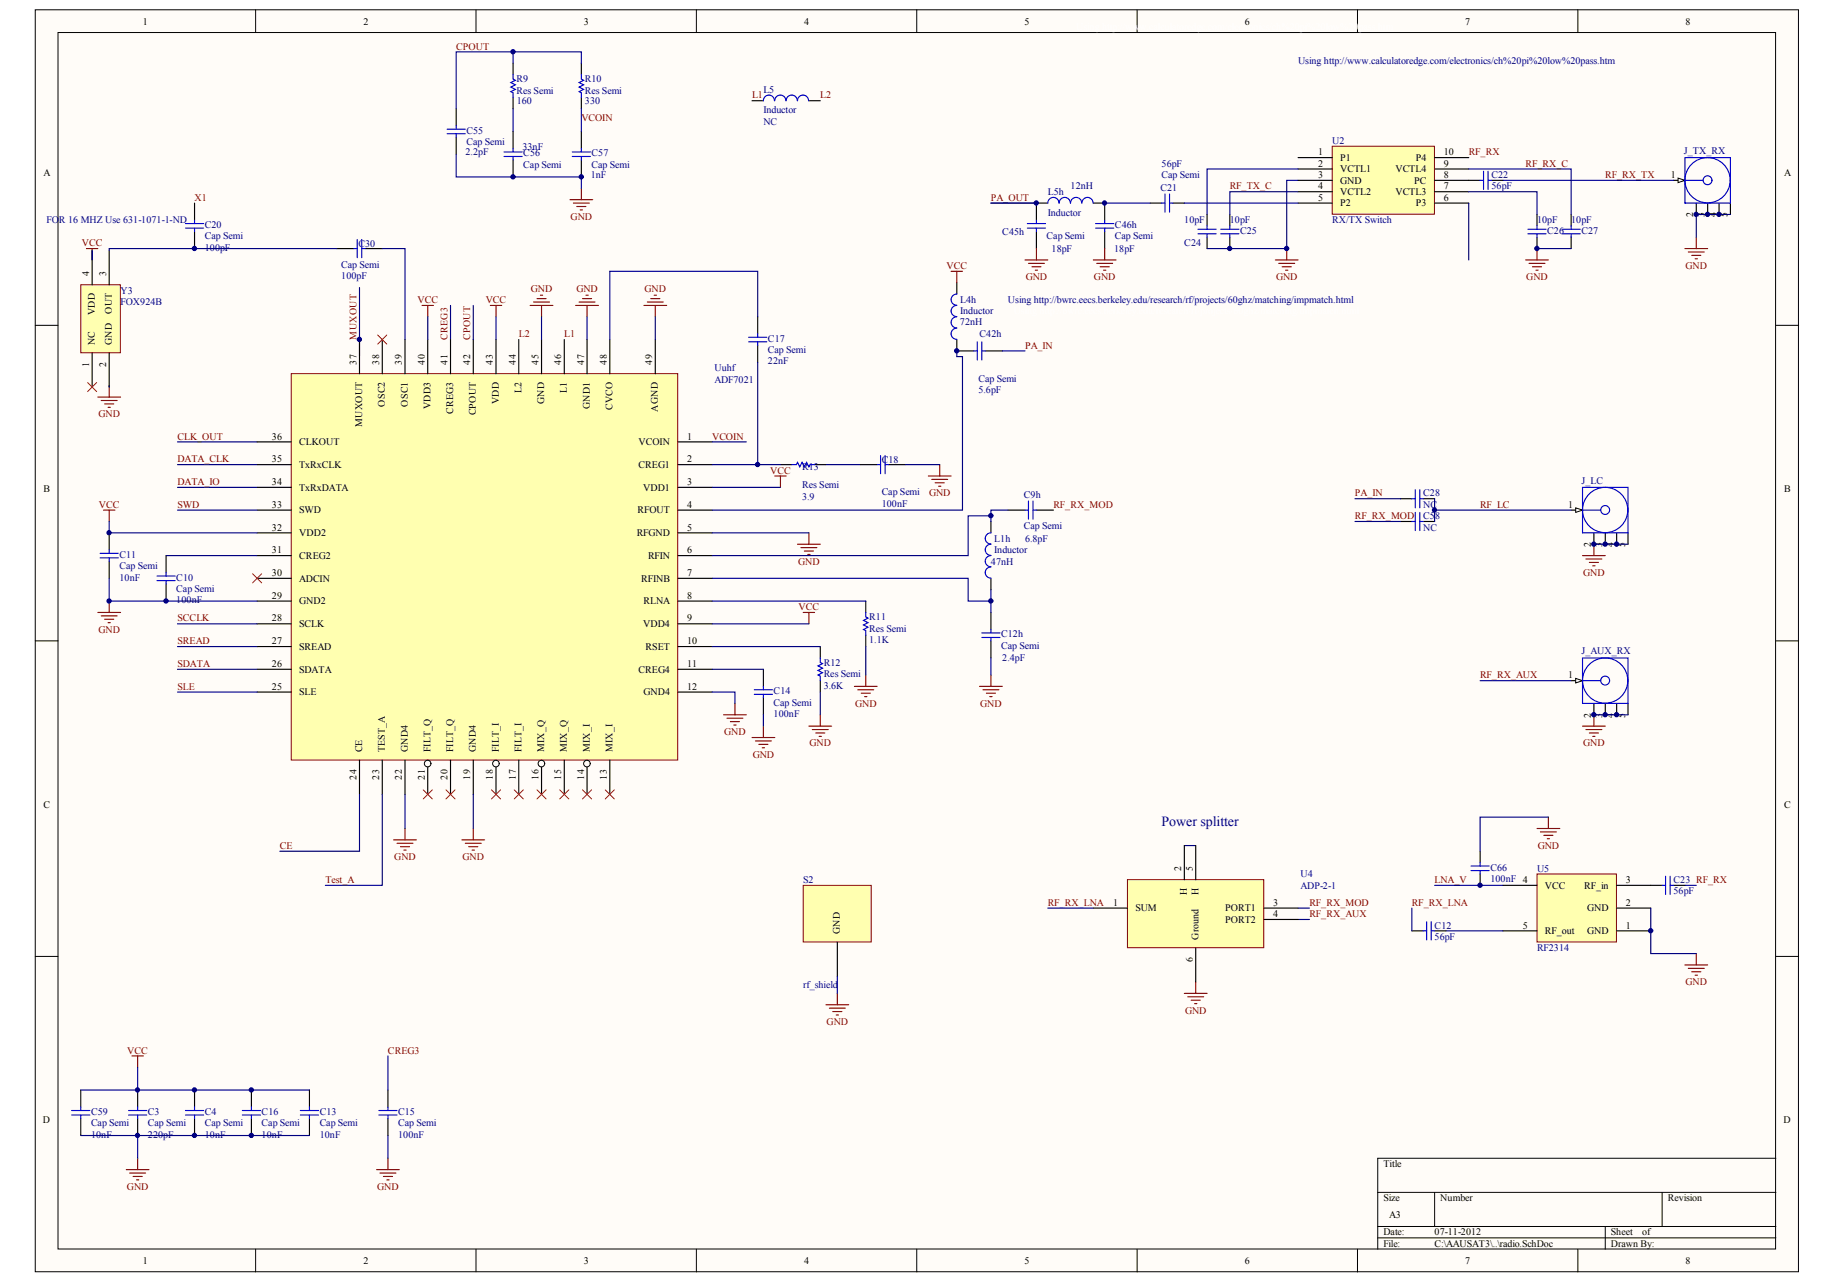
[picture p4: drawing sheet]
<svg xmlns="http://www.w3.org/2000/svg" width="289mm" height="202mm" viewBox="0 0 289 202" stroke-linecap="round" stroke-linejoin="round" font-family="sans-serif">
<defs><g id="words">
<text font-size="2.2" fill="#000080" x="182.7" y="129.8">Power splitter</text>
<g font-size="1.6">
<text x="22.5" y="3.9">1</text>
<text x="57.2" y="3.9">2</text>
<text x="91.8" y="3.9">3</text>
<text x="126.5" y="3.9">4</text>
<text x="161.1" y="3.9">5</text>
<text x="195.8" y="3.9">6</text>
<text x="230.5" y="3.9">7</text>
<text x="265.1" y="3.9">8</text>
<text x="6.8" y="27.7">A</text>
<text x="207.3" y="24.4">1</text>
<text x="207.3" y="26.2">2</text>
<text x="207.3" y="28">3</text>
<text x="207.3" y="29.8">4</text>
<text x="210.8" y="25.3">P1</text>
<text x="210.8" y="27.1">VCTL1</text>
<text x="210.8" y="28.9">GND</text>
<text x="219.5" y="27.1">VCTL4</text>
<text x="222.4" y="28.9">PC</text>
<text x="222.7" y="25.3">P4</text>
<text x="227.1" y="29.8">7</text>
<text x="227.1" y="28">8</text>
<text x="227.1" y="26.2">9</text>
<text x="227.1" y="24.4">10</text>
<text x="262.8" y="28">1</text>
<text x="280.6" y="27.7">A</text>
<text x="207.3" y="31.6">5</text>
<text x="210.8" y="30.7">VCTL2</text>
<text x="210.8" y="32.4">P2</text>
<text x="219.5" y="30.7">VCTL3</text>
<text x="222.7" y="32.4">P3</text>
<text x="227.1" y="31.6">6</text>
<text x="266.3" y="34.2" transform="rotate(-90 266.3 34.2)">2</text>
<text x="268.1" y="34.2" transform="rotate(-90 268.1 34.2)">3</text>
<text x="269.9" y="34.2" transform="rotate(-90 269.9 34.2)">4</text>
<text x="271.7" y="34.2" transform="rotate(-90 271.7 34.2)">5</text>
<text x="14" y="43.3" transform="rotate(-90 14 43.3)">4</text>
<text x="16.7" y="43.3" transform="rotate(-90 16.7 43.3)">3</text>
<text x="14.9" y="49.6" transform="rotate(-90 14.9 49.6)">VDD</text>
<text x="17.6" y="49.4" transform="rotate(-90 17.6 49.4)">OUT</text>
<text x="14" y="57.7" transform="rotate(-90 14 57.7)">1</text>
<text x="14.9" y="54.2" transform="rotate(-90 14.9 54.2)">NC</text>
<text x="16.7" y="57.7" transform="rotate(-90 16.7 57.7)">2</text>
<text x="17.6" y="54.2" transform="rotate(-90 17.6 54.2)">GND</text>
<text x="56.1" y="57.3" transform="rotate(-90 56.1 57.3)">37</text>
<text x="59.6" y="57.3" transform="rotate(-90 59.6 57.3)">38</text>
<text x="63.2" y="57.3" transform="rotate(-90 63.2 57.3)">39</text>
<text x="66.8" y="57.3" transform="rotate(-90 66.8 57.3)">40</text>
<text x="70.4" y="57.3" transform="rotate(-90 70.4 57.3)">41</text>
<text x="74" y="57.3" transform="rotate(-90 74 57.3)">42</text>
<text x="77.5" y="57.3" transform="rotate(-90 77.5 57.3)">43</text>
<text x="81.1" y="57.3" transform="rotate(-90 81.1 57.3)">44</text>
<text x="84.7" y="57.3" transform="rotate(-90 84.7 57.3)">45</text>
<text x="88.3" y="57.3" transform="rotate(-90 88.3 57.3)">46</text>
<text x="91.9" y="57.3" transform="rotate(-90 91.9 57.3)">47</text>
<text x="95.4" y="57.3" transform="rotate(-90 95.4 57.3)">48</text>
<text x="102.6" y="57.3" transform="rotate(-90 102.6 57.3)">49</text>
<text x="60.5" y="63.9" transform="rotate(-90 60.5 63.9)">OSC2</text>
<text x="64.1" y="63.9" transform="rotate(-90 64.1 63.9)">OSC1</text>
<text x="67.7" y="64.3" transform="rotate(-90 67.7 64.3)">VDD3</text>
<text x="71.3" y="65.1" transform="rotate(-90 71.3 65.1)">CREG3</text>
<text x="74.9" y="65.3" transform="rotate(-90 74.9 65.3)">CPOUT</text>
<text x="78.4" y="63.5" transform="rotate(-90 78.4 63.5)">VDD</text>
<text x="82" y="61.8" transform="rotate(-90 82 61.8)">L2</text>
<text x="85.6" y="63.5" transform="rotate(-90 85.6 63.5)">GND</text>
<text x="89.2" y="61.8" transform="rotate(-90 89.2 61.8)">L1</text>
<text x="92.7" y="64.3" transform="rotate(-90 92.7 64.3)">GND1</text>
<text x="96.3" y="64.5" transform="rotate(-90 96.3 64.5)">CVCO</text>
<text x="103.5" y="64.7" transform="rotate(-90 103.5 64.7)">AGND</text>
<text x="42.8" y="69.1">36</text>
<text x="47.1" y="70">CLKOUT</text>
<text x="57" y="67.1" transform="rotate(-90 57 67.1)">MUXOUT</text>
<text x="100.4" y="70">VCOIN</text>
<text x="108.1" y="69.1">1</text>
<text x="6.8" y="77.3">B</text>
<text x="42.8" y="76.2">34</text>
<text x="42.8" y="72.7">35</text>
<text x="47.1" y="77.1">TxRxDATA</text>
<text x="47.1" y="73.6">TxRxCLK</text>
<text x="100.4" y="73.6">CREG1</text>
<text x="101.2" y="77.1">VDD1</text>
<text x="108.1" y="72.7">2</text>
<text x="108.1" y="76.2">3</text>
<text x="280.6" y="77.3">B</text>
<text x="42.8" y="83.4">32</text>
<text x="42.8" y="79.8">33</text>
<text x="47.1" y="80.7">SWD</text>
<text x="100.3" y="80.7">RFOUT</text>
<text x="108.1" y="79.8">4</text>
<text x="108.1" y="83.4">5</text>
<text x="246.7" y="79.8">1</text>
<text x="42.8" y="87">31</text>
<text x="47.1" y="87.9">CREG2</text>
<text x="47.1" y="84.3">VDD2</text>
<text x="100.1" y="84.3">RFGND</text>
<text x="101.9" y="87.9">RFIN</text>
<text x="108.1" y="87">6</text>
<text x="250.2" y="86" transform="rotate(-90 250.2 86)">2</text>
<text x="252" y="86" transform="rotate(-90 252 86)">3</text>
<text x="253.8" y="86" transform="rotate(-90 253.8 86)">4</text>
<text x="255.6" y="86" transform="rotate(-90 255.6 86)">5</text>
<text x="42.8" y="94.1">29</text>
<text x="42.8" y="90.5">30</text>
<text x="47.1" y="95">GND2</text>
<text x="47.1" y="91.4">ADCIN</text>
<text x="100.9" y="91.4">RFINB</text>
<text x="101.2" y="95">RLNA</text>
<text x="108.1" y="90.5">7</text>
<text x="108.1" y="94.1">8</text>
<text x="42.8" y="101.3">27</text>
<text x="42.8" y="97.7">28</text>
<text x="47.1" y="98.6">SCLK</text>
<text x="101.2" y="98.6">VDD4</text>
<text x="108.1" y="97.7">9</text>
<text x="108.1" y="101.3">10</text>
<text x="42.8" y="104.8">26</text>
<text x="47.1" y="105.7">SDATA</text>
<text x="47.1" y="102.2">SREAD</text>
<text x="100.4" y="105.7">CREG4</text>
<text x="101.5" y="102.2">RSET</text>
<text x="108.1" y="104.8">11</text>
<text x="246.7" y="106.6">1</text>
<text x="42.8" y="108.4">25</text>
<text x="47.1" y="109.3">SLE</text>
<text x="101.2" y="109.3">GND4</text>
<text x="108.1" y="108.4">12</text>
<text x="250.2" y="112.8" transform="rotate(-90 250.2 112.8)">2</text>
<text x="252" y="112.8" transform="rotate(-90 252 112.8)">3</text>
<text x="253.8" y="112.8" transform="rotate(-90 253.8 112.8)">4</text>
<text x="255.6" y="112.8" transform="rotate(-90 255.6 112.8)">5</text>
<text x="57" y="118.3" transform="rotate(-90 57 118.3)">CE</text>
<text x="60.5" y="118.3" transform="rotate(-90 60.5 118.3)">TEST_A</text>
<text x="64.1" y="118.3" transform="rotate(-90 64.1 118.3)">GND4</text>
<text x="67.7" y="118.3" transform="rotate(-90 67.7 118.3)">FILT_Q</text>
<text x="71.3" y="118.3" transform="rotate(-90 71.3 118.3)">FILT_Q</text>
<text x="74.9" y="118.3" transform="rotate(-90 74.9 118.3)">GND4</text>
<text x="78.4" y="118.3" transform="rotate(-90 78.4 118.3)">FILT_I</text>
<text x="82" y="118.3" transform="rotate(-90 82 118.3)">FILT_I</text>
<text x="85.6" y="118.3" transform="rotate(-90 85.6 118.3)">MIX_Q</text>
<text x="89.2" y="118.3" transform="rotate(-90 89.2 118.3)">MIX_Q</text>
<text x="92.7" y="118.3" transform="rotate(-90 92.7 118.3)">MIX_I</text>
<text x="96.3" y="118.3" transform="rotate(-90 96.3 118.3)">MIX_I</text>
<text x="56.1" y="122.5" transform="rotate(-90 56.1 122.5)">24</text>
<text x="59.6" y="122.5" transform="rotate(-90 59.6 122.5)">23</text>
<text x="63.2" y="122.5" transform="rotate(-90 63.2 122.5)">22</text>
<text x="66.8" y="122.5" transform="rotate(-90 66.8 122.5)">21</text>
<text x="70.4" y="122.5" transform="rotate(-90 70.4 122.5)">20</text>
<text x="74" y="122.5" transform="rotate(-90 74 122.5)">19</text>
<text x="77.5" y="122.5" transform="rotate(-90 77.5 122.5)">18</text>
<text x="81.1" y="122.5" transform="rotate(-90 81.1 122.5)">17</text>
<text x="84.7" y="122.5" transform="rotate(-90 84.7 122.5)">16</text>
<text x="88.3" y="122.5" transform="rotate(-90 88.3 122.5)">15</text>
<text x="91.9" y="122.5" transform="rotate(-90 91.9 122.5)">14</text>
<text x="95.4" y="122.5" transform="rotate(-90 95.4 122.5)">13</text>
<text x="6.8" y="126.9">C</text>
<text x="280.6" y="126.9">C</text>
<text x="185.8" y="136.8" transform="rotate(-90 185.8 136.8)">2</text>
<text x="187.6" y="136.8" transform="rotate(-90 187.6 136.8)">5</text>
<text x="175.1" y="142.4">1</text>
<text x="178.6" y="143.3">SUM</text>
<text x="186.7" y="140.7" transform="rotate(-90 186.7 140.7)">H</text>
<text x="188.5" y="140.7" transform="rotate(-90 188.5 140.7)">H</text>
<text x="192.7" y="143.3">PORT1</text>
<text x="200.2" y="142.4">3</text>
<text x="243" y="139.7">VCC</text>
<text x="249.2" y="139.7">RF_in</text>
<text x="249.6" y="143.3">GND</text>
<text x="255.7" y="138.8">3</text>
<text x="255.7" y="142.4">2</text>
<text x="132.1" y="146.9" transform="rotate(-90 132.1 146.9)">GND</text>
<text x="188.5" y="147.7" transform="rotate(-90 188.5 147.7)">Ground</text>
<text x="192.7" y="145.1">PORT2</text>
<text x="200.2" y="144.2">4</text>
<text x="239.5" y="145.9">5</text>
<text x="243" y="146.8">RF_out</text>
<text x="249.6" y="146.8">GND</text>
<text x="255.7" y="145.9">1</text>
<text x="187.6" y="151.2" transform="rotate(-90 187.6 151.2)">6</text>
<text x="6.8" y="176.5">D</text>
<text x="280.5" y="176.5">D</text>
<text x="217.6" y="183.5">Title</text>
<text x="217.6" y="188.8">Size</text>
<text x="218.5" y="191.5">A3</text>
<text x="226.5" y="188.8">Number</text>
<text x="262.3" y="188.8">Revision</text>
<text x="217.6" y="194.2">Date:</text>
<text x="217.6" y="196">File:</text>
<text x="225.6" y="194.2">07-11-2012</text>
<text x="225.6" y="196">C:\AAUSAT3\..\radio.SchDoc</text>
<text x="253.4" y="194.2">Sheet</text>
<text x="253.4" y="196">Drawn By:</text>
<text x="258.3" y="194.2">of</text>
<text x="22.5" y="198.7">1</text>
<text x="57.2" y="198.7">2</text>
<text x="91.8" y="198.7">3</text>
<text x="126.5" y="198.7">4</text>
<text x="161.1" y="198.7">5</text>
<text x="195.8" y="198.7">6</text>
<text x="230.5" y="198.7">7</text>
<text x="265.1" y="198.7">8</text>
</g>
<g font-size="1.6" fill="#fff">
<text x="169.3" y="4.7">Using http://www.calculatoredge.com/electronics/ch%20pi%20low%20</text>
<text x="213.7" y="4.7">pass.htm</text>
</g>
<g font-size="1.6" fill="#800000">
<text x="71.8" y="7.8">CPOUT</text>
<text x="118.3" y="15.5">L1</text>
<text x="129" y="15.5">L2</text>
<text x="91.4" y="19">VCOIN</text>
<text x="193.4" y="29.8">RF_TX_C</text>
<text x="231" y="24.4">RF_RX</text>
<text x="240" y="26.2">RF_RX_C</text>
<text x="252.5" y="28">RF_RX_TX</text>
<text x="30.6" y="31.6">X1</text>
<text x="89.8" y="34.6">GND</text>
<text x="155.9" y="31.6">PA_OUT</text>
<text x="12.9" y="38.7">VCC</text>
<text x="65.7" y="47.6">VCC</text>
<text x="76.4" y="47.6">VCC</text>
<text x="83.5" y="45.9">GND</text>
<text x="90.6" y="45.9">GND</text>
<text x="101.4" y="45.9">GND</text>
<text x="148.9" y="42.3">VCC</text>
<text x="161.3" y="44">GND</text>
<text x="172.1" y="44">GND</text>
<text x="200.7" y="44">GND</text>
<text x="240.1" y="44">GND</text>
<text x="265.1" y="42.3">GND</text>
<text x="56.1" y="53.4" transform="rotate(-90 56.1 53.4)">MUXOUT</text>
<text x="70.4" y="53.4" transform="rotate(-90 70.4 53.4)">CREG3</text>
<text x="74" y="53.4" transform="rotate(-90 74 53.4)">CPOUT</text>
<text x="81.6" y="53">L2</text>
<text x="88.8" y="53">L1</text>
<text x="161.2" y="54.8">PA_IN</text>
<text x="15.5" y="65.6">GND</text>
<text x="27.9" y="69.1">CLK_OUT</text>
<text x="112" y="69.1">VCOIN</text>
<text x="27.9" y="72.7">DATA_CLK</text>
<text x="27.9" y="76.2">DATA_IO</text>
<text x="121.1" y="74.5">VCC</text>
<text x="15.5" y="79.8">VCC</text>
<text x="27.9" y="79.8">SWD</text>
<text x="146.1" y="78">GND</text>
<text x="165.7" y="79.8">RF_RX_MOD</text>
<text x="213.1" y="78">PA_IN</text>
<text x="213.1" y="81.6">RF_RX_MOD</text>
<text x="232.8" y="79.8">RF_LC</text>
<text x="125.5" y="88.7">GND</text>
<text x="125.6" y="95.9">VCC</text>
<text x="249" y="90.5">GND</text>
<text x="15.5" y="99.5">GND</text>
<text x="27.9" y="97.7">SCCLK</text>
<text x="27.9" y="101.3">SREAD</text>
<text x="27.9" y="104.8">SDATA</text>
<text x="232.8" y="106.6">RF_RX_AUX</text>
<text x="27.9" y="108.4">SLE</text>
<text x="134.5" y="111.1">GND</text>
<text x="154.2" y="111.1">GND</text>
<text x="113.9" y="115.5">GND</text>
<text x="118.4" y="119.1">GND</text>
<text x="127.3" y="117.3">GND</text>
<text x="249" y="117.3">GND</text>
<text x="44" y="133.4">CE</text>
<text x="62" y="135.2">GND</text>
<text x="72.8" y="135.2">GND</text>
<text x="241.8" y="133.4">GND</text>
<text x="51.2" y="138.8">Test_A</text>
<text x="164.8" y="142.4">RF_RX_LNA</text>
<text x="206" y="142.4">RF_RX_MOD</text>
<text x="222.1" y="142.4">RF_RX_LNA</text>
<text x="225.6" y="138.8">LNA_V</text>
<text x="206" y="144.2">RF_RX_AUX</text>
<text x="265.1" y="154.9">GND</text>
<text x="130" y="161.1">GND</text>
<text x="186.4" y="159.3">GND</text>
<text x="20" y="165.6">VCC</text>
<text x="61" y="165.6">CREG3</text>
<text x="20" y="187">GND</text>
<text x="59.3" y="187">GND</text>
</g>
<g font-size="1.6" fill="#000080">
<text x="204.2" y="10.1">Using http://www.calculatoredge.com/electronics/ch%20pi%20low%20pass.htm</text>
<text x="81.2" y="13">R9</text>
<text x="81.2" y="14.8">Res Semi</text>
<text x="81.3" y="16.4">160</text>
<text x="92" y="13">R10</text>
<text x="92" y="14.8">Res Semi</text>
<text x="92" y="16.4">330</text>
<text x="120.1" y="14.6">L5</text>
<text x="120.1" y="17.8">Inductor</text>
<text x="73.4" y="21">C55</text>
<text x="73.4" y="22.8">Cap Semi</text>
<text x="82.2" y="23.5">33nF</text>
<text x="120.1" y="19.6">NC</text>
<text x="209.5" y="22.6">U2</text>
<text x="73.2" y="24.4">2.2pF</text>
<text x="82.3" y="24.6">C56</text>
<text x="82.3" y="26.4">Cap Semi</text>
<text x="92.9" y="28">1nF</text>
<text x="93" y="24.6">C57</text>
<text x="93" y="26.4">Cap Semi</text>
<text x="168.4" y="29.8">12nH</text>
<text x="182.5" y="29.9">C21</text>
<text x="182.7" y="26.2">56pF</text>
<text x="182.7" y="28">Cap Semi</text>
<text x="234.6" y="29.8">56pF</text>
<text x="234.6" y="28">C22</text>
<text x="264.8" y="24.2">J_TX_RX</text>
<text x="7.3" y="35.1">FOR 16 MHZ Use 631-1071-1-ND</text>
<text x="32.2" y="35.8">C20</text>
<text x="164.8" y="30.7">L5h</text>
<text x="164.8" y="33.9">Inductor</text>
<text x="175.4" y="35.8">C46h</text>
<text x="186.3" y="35.1">10pF</text>
<text x="193.4" y="35.1">10pF</text>
<text x="209.5" y="35.1">RX/TX Switch</text>
<text x="241.7" y="35.1">10pF</text>
<text x="247.1" y="35.1">10pF</text>
<text x="32.2" y="39.4">100pF</text>
<text x="32.2" y="37.6">Cap Semi</text>
<text x="56.4" y="38.9">C30</text>
<text x="157.6" y="36.9">C45h</text>
<text x="164.6" y="37.6">Cap Semi</text>
<text x="165.4" y="39.6">18pF</text>
<text x="175.2" y="39.6">18pF</text>
<text x="175.4" y="37.6">Cap Semi</text>
<text x="186.3" y="38.7">C24</text>
<text x="195" y="36.7">C25</text>
<text x="243.4" y="36.7">C26</text>
<text x="248.7" y="36.7">C27</text>
<text x="19" y="46.2">Y3</text>
<text x="19" y="48">FOX924B</text>
<text x="53.7" y="43.9">100pF</text>
<text x="53.7" y="42.1">Cap Semi</text>
<text x="151" y="47.6">L4h</text>
<text x="158.5" y="47.6">Using http://bwrc.eecs.berkeley.edu/research/rf/projects/60ghz/matching/impmatch.html</text>
<text x="120.8" y="53.7">C17</text>
<text x="151" y="51.1">72nH</text>
<text x="151" y="49.4">Inductor</text>
<text x="154.1" y="53">C42h</text>
<text x="112.4" y="58.4">Uuhf</text>
<text x="120.8" y="57.3">22nF</text>
<text x="120.8" y="55.5">Cap Semi</text>
<text x="153.9" y="60">Cap Semi</text>
<text x="112.4" y="60.2">ADF7021</text>
<text x="153.9" y="61.8">5.6pF</text>
<text x="126.1" y="73.9">R13</text>
<text x="126.1" y="76.8">Res Semi</text>
<text x="138.7" y="72.8">C18</text>
<text x="138.7" y="77.8">Cap Semi</text>
<text x="248.7" y="76.1">J_LC</text>
<text x="126.1" y="78.6">3.9</text>
<text x="138.7" y="79.6">100nF</text>
<text x="161" y="78.2">C9h</text>
<text x="161" y="83.2">Cap Semi</text>
<text x="223.8" y="79.8">NC</text>
<text x="223.8" y="78">C28</text>
<text x="223.8" y="83.4">NC</text>
<text x="223.8" y="81.6">C58</text>
<text x="18.8" y="87.7">C11</text>
<text x="18.8" y="89.5">Cap Semi</text>
<text x="155.9" y="88.8">47nH</text>
<text x="156.4" y="85.2">L1h</text>
<text x="156.4" y="87">Inductor</text>
<text x="161.2" y="85.2">6.8pF</text>
<text x="18.8" y="91.3">10nF</text>
<text x="27.7" y="94.8">100nF</text>
<text x="27.7" y="91.3">C10</text>
<text x="27.7" y="93">Cap Semi</text>
<text x="136.7" y="101.1">1.1K</text>
<text x="136.7" y="97.5">R11</text>
<text x="136.7" y="99.3">Res Semi</text>
<text x="157.5" y="100.2">C12h</text>
<text x="157.5" y="102">Cap Semi</text>
<text x="129.5" y="104.7">R12</text>
<text x="129.5" y="106.4">Res Semi</text>
<text x="157.6" y="103.9">2.4pF</text>
<text x="248.7" y="102.9">J_AUX_RX</text>
<text x="121.7" y="112.7">100nF</text>
<text x="121.7" y="109.1">C14</text>
<text x="121.7" y="110.9">Cap Semi</text>
<text x="129.5" y="108.2">3.6K</text>
<text x="204.5" y="137.9">U4</text>
<text x="234.4" y="136.8">C66</text>
<text x="241.7" y="137">U5</text>
<text x="126.3" y="138.8">S2</text>
<text x="204.5" y="139.7">ADP-2-1</text>
<text x="234.4" y="138.6">100nF 4</text>
<text x="263.2" y="140.6">56pF</text>
<text x="263.2" y="138.8">C23 RF_RX</text>
<text x="225.6" y="147.7">56pF</text>
<text x="225.6" y="145.9">C12</text>
<text x="241.7" y="149.5">RF2314</text>
<text x="126.3" y="155.2">rf_shield</text>
<text x="14.3" y="178.8">10nF</text>
<text x="14.3" y="175.3">C59</text>
<text x="14.3" y="177">Cap Semi</text>
<text x="23.3" y="178.8">220pF</text>
<text x="23.3" y="175.3">C3</text>
<text x="23.3" y="177">Cap Semi</text>
<text x="32.2" y="178.8">10nF</text>
<text x="32.2" y="175.3">C4</text>
<text x="32.2" y="177">Cap Semi</text>
<text x="41.2" y="178.8">10nF</text>
<text x="41.2" y="175.3">C16</text>
<text x="41.2" y="177">Cap Semi</text>
<text x="50.3" y="178.8">10nF</text>
<text x="50.3" y="175.3">C13</text>
<text x="50.3" y="177">Cap Semi</text>
<text x="62.6" y="178.8">100nF</text>
<text x="62.6" y="175.3">C15</text>
<text x="62.6" y="177">Cap Semi</text>
</g>
</g></defs>
<g fill="#fffcf8" stroke="#000" stroke-width=".16">
<path d="M5.5 1.5h277.4v198.4h-277.4z"/>
<path d="M9.1 5.1h270.2v191.2h-270.2z"/>
</g>
<g fill="none" stroke="#000" stroke-width=".16">
<path d="M40.2 1.5v3.6M74.9 1.5v3.6M109.5 1.5v3.6M144.2 1.5v3.6M178.8 1.5v3.6M213.5 1.5v3.6M248.2 1.5v3.6M5.5 51.1h3.6M279.3 51.1h3.6M5.5 100.7h3.6M279.3 100.7h3.6M5.5 150.3h3.6"/>
<path d="M279.3 150.3h3.6M40.2 196.4v3.5M74.9 196.4v3.5M109.5 196.4v3.5M144.2 196.4v3.5M178.8 196.4v3.5M213.5 196.4v3.5M216.7 187.4h62.6M216.7 192.8h62.6M216.7 194.6h62.6M225.6 187.4v5.4M248.2 196.4v3.5"/>
<path d="M252.5 192.8v3.6M261.4 187.4v5.4M279.3 182.1h-62.6v14.3"/>
</g>
<g fill="none" stroke="#800000" stroke-width=".18">
<path d="M13.6 39.1h1.8M14.5 39.1v1.8M89.6 31.4h3.6M90.2 31.9h2.5M90.7 32.5h1.5M91.3 33h.3M91.4 29.6v1.8M163 39.1v1.8M173.7 39.1v1.8M149.6 42.6h1.8M150.5 42.6v1.8M161.2 40.9h3.6"/>
<path d="M161.8 41.4h2.5M162.3 41.9h1.4M162.8 42.5h.4M172 40.9h3.5M172.5 41.4h2.5M173 41.9h1.5M173.6 42.5h.3M15.4 62.4h3.6M15.9 63h2.5M16.5 63.5h1.4M17 64h.4M17.2 60.6v1.8"/>
<path d="M15.4 96.3h3.6M15.9 96.8h2.5M16.3 80.2h1.8M16.5 97.3h1.4M17 97.9h.4M17.2 80.2v1.8M17.2 94.5v1.8M20.8 166h1.7M21.6 166v1.8M19.9 183.9h3.5M20.4 184.4h2.5M20.9 184.9h1.5"/>
<path d="M21.5 185.5h.3M21.6 182.1v1.8M59.2 183.9h3.6M59.8 184.4h2.5M60.3 184.9h1.4M60.8 185.5h.4M61 182.1v1.8"/>
</g>
<g fill="none" stroke="#000" stroke-width=".18">
<path d="M71.8 17.1v2.7M80.7 9.9v1.8M80.7 15.3v1.8M91.4 9.9v1.8M91.4 15.3v1.8M71.8 21.6v2.6M80.7 20.7v2.6M80.7 25.1v2.7M91.4 20.7v2.6M91.4 25.1v2.7M163 36.4v2.7M164.8 31.9h-1.8v2.7"/>
<path d="M172 31.9h1.7v2.7M173.7 36.4v2.7M119.2 49.8v2.7M119.2 54.3v2.6M150.5 53.4v1.8h2.7M150.5 44.4v1.8M155 55.2h2.6M122.7 73h1.8M128.1 73h1.8M135.3 73h2.7M139.7 73h2.7M17.2 83.8v2.6"/>
<path d="M17.2 88.2v2.7M26.1 87.3v2.7M26.1 91.8v2.7M136.2 94.5v1.8M136.2 99.8v1.8M155.9 82v1.8M155.9 90.9v1.8M155.9 96.3v2.7M120.1 105.2v2.7M120.1 109.7v2.7M129 101.6v1.8M129 107v1.8"/>
<path d="M155.9 100.7v2.7M12.7 171.3v2.7M12.7 175.8v2.7M21.6 171.3v2.7M21.6 175.8v2.7M30.6 171.3v2.7M30.6 175.8v2.7M39.5 171.3v2.7M39.5 175.8v2.7M48.7 171.3v2.7M48.7 175.8v2.7M61 171.3v2.7"/>
<path d="M61 175.8v2.7"/>
</g>
<g fill="none" stroke="#00f" stroke-width=".18">
<path d="M71.8 19.8v.5M80.7 11.7v.7l.4 .2-.8 .4 .8 .3-.8 .4 .8 .4-.8 .3 .4 .2v.7M91.4 11.7v.7l.4 .2-.7 .4 .7 .3-.7 .4 .7 .4-.7 .3 .3 .2v.7M70.3 20.3h2.9M70.3 21h2.9M71.8 21v.6M79.3 23.9h2.8M79.3 24.6h2.8M80.7 23.3v.6M80.7 24.6v.5M90 23.9h2.9M90 24.6h2.9"/>
<path d="M91.4 23.3v.6M91.4 24.6v.5M161.6 35.1h2.8M161.6 35.9h2.8M163 34.6v.5M163 35.9v.5M166.6 31.9a.88 .88 0 0 0-.9-.9 .88 .88 0 0 0-.9 .9M168.3 31.9a.88 .88 0 0 0-.8-.9 .88 .88 0 0 0-.9 .9M170.1 31.9a.88 .88 0 0 0-.8-.9 .88 .88 0 0 0-.9 .9M171.9 31.9a.88 .88 0 0 0-.9-.9 .88 .88 0 0 0-.8 .9M172.3 35.1h2.9M172.3 35.9h2.9"/>
<path d="M173.7 34.6v.5M173.7 35.9v.5M117.7 53h2.9M117.7 53.7h2.9M119.2 52.5v.5M119.2 53.7v.6M150.5 51.6a.88 .88 0 0 0-.9 .9 .88 .88 0 0 0 .9 .8M150.5 48a.89 .89 0 0 0-.9 .9 .89 .89 0 0 0 .9 .9 .88 .88 0 0 0-.9 .9 .88 .88 0 0 0 .9 .8M150.5 46.2a.88 .88 0 0 0-.9 .9 .88 .88 0 0 0 .9 .9M153.2 55.2h.5M153.7 53.7v2.9M154.4 53.7v2.9"/>
<path d="M154.4 55.2h.6M124.5 73h.8l.1-.3 .4 .7 .3-.7 .4 .7 .4-.7 .3 .7 .2-.4h.7M138 73h.5M138.5 71.6v2.9M139.2 71.6v2.9M139.2 73h.5M15.7 87h2.9M15.7 87.7h2.9M17.2 86.4v.6M17.2 87.7v.5M24.7 90.5h2.9M24.7 91.3h2.9"/>
<path d="M26.1 90v.5M26.1 91.3v.5M136.2 96.3v.7l.3 .2-.7 .3 .7 .4-.7 .3 .7 .4-.7 .4 .4 .1v.7M154.4 99.5h2.9M155.9 89.1a.88 .88 0 0 0-.9 .9 .88 .88 0 0 0 .9 .9M155.9 87.3a.88 .88 0 0 0-.9 .9 .88 .88 0 0 0 .9 .9M155.9 85.5a.88 .88 0 0 0-.9 .9 .88 .88 0 0 0 .9 .9M155.9 83.8a.88 .88 0 0 0-.9 .8 .88 .88 0 0 0 .9 .9M155.9 99v.5M118.6 108.4h2.9M118.6 109.1h2.9M120.1 107.9v.5"/>
<path d="M120.1 109.1v.6M129 103.4v.7l.4 .2-.7 .4 .7 .3-.7 .4 .7 .3-.7 .4 .3 .2v.7M154.4 100.2h2.9M155.9 100.2v.5M11.3 174.6h2.8M11.3 175.3h2.8M12.7 174v.6M12.7 175.3v.5M20.2 174.6h2.9M20.2 175.3h2.9M21.6 174v.6M21.6 175.3v.5"/>
<path d="M29.2 174.6h2.8M29.2 175.3h2.8M30.6 174v.6M30.6 175.3v.5M38.1 174.6h2.9M38.1 175.3h2.9M39.5 174v.6M39.5 175.3v.5M47.2 174.6h2.9M47.2 175.3h2.9M48.7 174v.6M48.7 175.3v.5"/>
<path d="M59.6 174.6h2.8M59.6 175.3h2.8M61 174v.6M61 175.3v.5"/>
</g>
<path d="M80.7 9.9v-1.7h-8.9v8.9M80.7 8.2h10.7v1.7M80.7 17.1v3.6M56.5 45.2v10.7M70.9 48v5.4M27.9 69.5h12.5M61 178.5v3.6" fill="none" stroke="#000080" stroke-width=".18"/>
<path d="M12.7 44.8h6.2v10.6h-6.2z" fill="#ffffb0" stroke="#800000" stroke-width=".16"/>
<path d="M14.5 39.4v5.4M17.2 39.4v5.4M14.5 55.5v5.3M17.2 55.5v5.3" fill="none" stroke="#000" stroke-width=".18"/>
<path d="M13.8 60.1l1.4 1.5M15.2 60.1l-1.4 1.5" fill="none" stroke="#f00" stroke-width=".16"/>
<path d="M17.2 60.6v.2" fill="none" stroke="#000080" stroke-width=".18"/>
<path d="M45.8 58.7h60.8v60.8h-60.8z" fill="#ffffb0" stroke="#800000" stroke-width=".16"/>
<g fill="none" stroke="#000" stroke-width=".18">
<path d="M106.6 69.5h5.4M106.6 73h5.4M106.6 76.6h5.4M106.6 80.2h5.4M106.6 83.8h5.4M106.6 87.3h5.4M106.6 90.9h5.4M106.6 94.5h5.4M106.6 98.1h5.4M92.3 119.5v5.4M95.9 119.5v5.4M106.6 101.6h5.4"/>
<path d="M106.6 105.2h5.4M106.6 108.8h5.4"/>
</g>
<circle cx="92.3" cy="120" r=".52" fill="#fffcf8" stroke="#000" stroke-width=".16"/>
<path d="M85.2 119.5v5.4M88.8 119.5v5.4" fill="none" stroke="#000" stroke-width=".18"/>
<circle cx="85.2" cy="120" r=".52" fill="#fffcf8" stroke="#000" stroke-width=".16"/>
<path d="M78 119.5v5.4M81.6 119.5v5.4" fill="none" stroke="#000" stroke-width=".18"/>
<circle cx="78" cy="120" r=".52" fill="#fffcf8" stroke="#000" stroke-width=".16"/>
<path d="M67.3 119.5v5.4M70.9 119.5v5.4M74.4 119.5v5.4" fill="none" stroke="#000" stroke-width=".18"/>
<circle cx="67.3" cy="120" r=".52" fill="#fffcf8" stroke="#000" stroke-width=".16"/>
<g fill="none" stroke="#000" stroke-width=".18">
<path d="M56.5 53.4v5.3M60.1 53.4v5.3M63.7 53.4v5.3M67.3 53.4v5.3M70.9 53.4v5.3M74.4 53.4v5.3M78 53.4v5.3M81.6 53.4v5.3M85.2 53.4v5.3M88.8 53.4v5.3M92.3 53.4v5.3M95.9 53.4v5.3"/>
<path d="M103.1 53.4v5.3M40.4 76.6h5.4M40.4 73h5.4M40.4 69.5h5.4M40.4 98.1h5.4M40.4 94.5h5.4M40.4 90.9h5.4M40.4 87.3h5.4M40.4 83.8h5.4M40.4 80.2h5.4M40.4 108.8h5.4M40.4 105.2h5.4"/>
<path d="M40.4 101.6h5.4M56.5 119.5v5.4M60.1 119.5v5.4M63.7 119.5v5.4"/>
</g>
<path d="M241.7 137.4h12.5v10.7h-12.5z" fill="#ffffb0" stroke="#800000" stroke-width=".16"/>
<path d="M30.6 31.9v2.7M30.6 36.4v2.7M53 39.1h2.6M57.4 39.1h2.7M158.5 80.2h2.7M163 80.2h2.7M236.4 139.2h5.3M254.3 139.2h5.3M236.4 146.3h5.3M254.3 142.7h5.3M254.3 146.3h5.3" fill="none" stroke="#000" stroke-width=".18"/>
<path d="M29.2 35.1h2.8M29.2 35.9h2.8M30.6 34.6v.5M30.6 35.9v.5M55.6 39.1h.6M56.2 37.6v2.9M56.9 37.6v2.9M56.9 39.1h.5M161.8 78.8v2.8M162.5 78.8v2.8M161.2 80.2h.6M162.5 80.2h.5" fill="none" stroke="#00f" stroke-width=".18"/>
<g fill="none" stroke="#800000" stroke-width=".18">
<path d="M202.4 39.1v1.8M66.4 48h1.8M67.3 48v1.8M77.1 48h1.8M78 48v1.8M83.4 48h3.6M83.9 47.5h2.5M84.5 46.9h1.4M85 46.4h.4M85.2 48v1.8M90.5 48h3.6M91.1 47.5h2.5"/>
<path d="M91.6 46.9h1.4M92.2 46.4h.3M92.3 48v1.8M101.3 48h3.6M101.8 47.5h2.5M102.4 46.9h1.4M102.9 46.4h.3M103.1 48v1.8M200.6 40.9h3.6M201.1 41.4h2.5M201.7 41.9h1.4M202.2 42.5h.4"/>
<path d="M121.9 74.8h1.7M122.7 74.8v1.8M146 74.8h3.6M146.5 75.4h2.6M147.1 75.9h1.4M147.6 76.4h.4M147.8 73v1.8M125.4 85.5h3.6M126 86.1h2.5M126.3 96.3h1.8M126.5 86.6h1.4M127 87.2h.4"/>
<path d="M127.2 83.8v1.7M127.2 96.3v1.8M113.8 112.4h3.6M114.3 112.9h2.5M114.9 113.4h1.4M115.4 114h.4M115.6 110.6v1.8M118.3 115.9h3.6M118.8 116.5h2.5M119.3 117h1.5M119.9 117.5h.3M120.1 114.1v1.8"/>
<path d="M127.2 114.1h3.6M127.8 114.7h2.5M128.3 115.2h1.4M128.8 115.8h.4M129 112.4v1.7M134.4 107.9h3.6M134.9 108.4h2.5M135.5 109h1.4M136 109.5h.3M136.2 106.1v1.8M154.1 107.9h3.5M154.6 108.4h2.5"/>
<path d="M155.1 109h1.5M155.7 109.5h.3M155.9 106.1v1.8M61.9 132h3.6M62.4 132.6h2.6M63 133.1h1.4M63.5 133.6h.4M63.7 130.2v1.8M72.6 132h3.6M73.2 132.6h2.5M73.7 133.1h1.5M74.3 133.6h.3"/>
<path d="M74.4 130.2v1.8M265 151.7h3.6M265.5 152.2h2.5M266.1 152.8h1.4M266.6 153.3h.4M266.8 149.9v1.8"/>
</g>
<g fill="none" stroke="#000080" stroke-width=".18">
<path d="M91.4 17.1v3.6M14.5 39.4v1.5M53 39.1h-35.8v.3M60.1 39.1h3.6v14.3M71.8 24.2v3.6h19.6v1.8M67.3 49.8v3.6M74.4 48v5.4M78 49.8v3.6M85.2 49.8v3.6M92.3 49.8v3.6M103.1 49.8v3.6M119.2 49.8v-7.2h-23.3v10.8"/>
<path d="M119.2 56.9v16.1h-7.2M150.5 55.2v.9h.9v24.1h-39.4M112 69.5h5.4M112 76.6h10.7M119.2 73h3.5M129.9 73h5.4M142.4 73h5.4M17.2 82v1.8h23.2M17.2 90.9v3.6h23.2M26.1 87.3h14.3M112 90.9h40.3v3.6h3.6M112 94.5h24.2"/>
<path d="M112 98.1h15.2M112 83.8h15.2M155.9 81.1h-3.6v6.2h-40.3M155.9 92.7v3.6M158.5 80.2h-2.6v1.8M112 108.8h3.6v1.8M112 105.2h8.1M112 101.6h17M120.1 112.4v1.7M129 108.8v3.6M136.2 101.6v4.5M155.9 103.4v2.7"/>
<path d="M56.5 124.9v8.9h-12.5M60.1 124.9v14.3h-8.9M63.7 124.9v5.3M74.4 124.9v5.3M12.7 171.3h36M12.7 178.5h36M21.6 167.8v3.5M21.6 178.5v3.6M61 166v5.3"/>
</g>
<g fill="none" stroke="#f00" stroke-width=".16">
<path d="M39.7 90.2l1.5 1.4M41.2 90.2l-1.5 1.4M66.6 124.2l1.4 1.4M68 124.2l-1.4 1.4M70.1 124.2l1.5 1.4M71.6 124.2l-1.5 1.4M77.3 124.2l1.4 1.4M78.7 124.2l-1.4 1.4M80.9 124.2l1.4 1.4M82.3 124.2l-1.4 1.4M84.5 124.2l1.4 1.4M85.9 124.2l-1.4 1.4"/>
<path d="M88 124.2l1.5 1.4M89.5 124.2l-1.5 1.4M91.6 124.2l1.4 1.4M93 124.2l-1.4 1.4M95.2 124.2l1.4 1.4M96.6 124.2l-1.4 1.4"/>
</g>
<path d="M209.5 23h16.1v10.7h-16.1z" fill="#ffffb0" stroke="#800000" stroke-width=".16"/>
<g fill="none" stroke="#000" stroke-width=".18">
<path d="M180.9 31.9h1.8M184.5 31.9h1.8M189.9 33.7v1.8M189.9 37.3v1.8M193.4 33.7v1.8M193.4 37.3v1.8M204.2 24.8h5.3M204.2 26.6h5.3M204.2 28.3h5.3M204.2 30.1h5.3M204.2 31.9h5.3M225.6 24.8h5.4"/>
<path d="M225.6 26.6h5.4M225.6 28.3h7.2M225.6 30.1h5.4M225.6 31.9h5.4M234.6 28.3h1.8M241.7 33.7v1.8M241.7 37.3v1.8M247.1 33.7v1.8M247.1 37.3v1.8M263.2 28.3h1.8M272.2 31.9v1.8M259.6 139.2h1.8"/>
<path d="M263.2 139.2h1.8"/>
</g>
<g fill="none" stroke="#00f" stroke-width=".18">
<path d="M182.7 31.9h.5M183.2 30.5v2.9M183.9 30.5v2.9M183.9 31.9h.6M188.4 36.8h2.9M188.4 36h2.9M189.9 35.5v.5M189.9 36.8v.5M192 36.8h2.9M192 36h2.9M193.4 35.5v.5M193.4 36.8v.5"/>
<path d="M232.8 28.3h.5M233.3 26.9v2.9M234 26.9v2.9M234 28.3h.6M240.3 36.8h2.9M240.3 36h2.9M241.7 35.5v.5M241.7 36.8v.5M245.7 36.8h2.8M245.7 36h2.8M247.1 35.5v.5M247.1 36.8v.5"/>
<path d="M261.4 139.2h.6M262 137.7v2.9M262.7 137.7v2.9M262.7 139.2h.5"/>
<circle cx="268.6" cy="28.3" r=".7"/>
<circle cx="268.6" cy="28.3" r="3.6"/>
</g>
<path d="M173.7 31.9h7.2M204.2 28.3h-1.8v10.8h-12.5M204.2 30.1h-10.8v3.6M204.2 26.6h-14.3v7.1M231 30.1h10.7v3.6M231 26.6h16.1v7.1M241.7 39.1h5.4" fill="none" stroke="#000080" stroke-width=".18"/>
<path d="M241.7 39.1v1.8M240 40.9h3.5M240.5 41.4h2.5M241 41.9h1.5M241.6 42.5h.3" fill="none" stroke="#800000" stroke-width=".18"/>
<path d="M263.9 28l1.1 .3-1.1 .4z" fill="#fffcf8" stroke="#000" stroke-width=".16"/>
<path d="M266.8 31.9v1.8M268.6 31.9v1.8M270.4 31.9v1.8" fill="none" stroke="#000" stroke-width=".18"/>
<path d="M265 24.8h7.2v7.1h-7.2zM265 28.3h2.9" fill="none" stroke="#00f" stroke-width=".18"/>
<path d="M265 39.1h3.6M265.5 39.6h2.5M266.8 37.3v1.8M266.1 40.1h1.4M266.6 40.7h.4M186.3 156.1h3.6M186.8 156.7h2.5M187.3 157.2h1.5M187.9 157.8h.3M188.1 154.4v1.7" fill="none" stroke="#800000" stroke-width=".18"/>
<path d="M231 31.9v9M236.4 28.3h26.8M272.2 33.7h-5.4v3.6M186.3 132.9h1.8M265 139.2h1.8M204.2 144.5h1.8M204.2 142.7h1.8M259.6 142.7v7.2h7.2" fill="none" stroke="#000080" stroke-width=".18"/>
<path d="M177.3 138.3h21.5v10.7h-21.5z" fill="#ffffb0" stroke="#800000" stroke-width=".16"/>
<path d="M247.1 107h1.8M256.1 110.6v1.8M186.3 132.9v5.4M188.1 132.9v5.4M172 142.7h5.3M188.1 149v5.4M198.8 142.7h5.4M198.8 144.5h5.4" fill="none" stroke="#000" stroke-width=".18"/>
<path d="M164.8 142.7h7.2M227.4 146.3h9" fill="none" stroke="#000080" stroke-width=".18"/>
<g fill="none" stroke="#00f" stroke-width=".18">
<circle cx="252.5" cy="107" r=".7"/>
<circle cx="252.5" cy="107" r="3.6"/>
</g>
<path d="M247.8 106.6l1.1 .4-1.1 .4z" fill="#fffcf8" stroke="#000" stroke-width=".16"/>
<path d="M118.3 15.8h1.8M127.2 15.8h1.8M250.7 110.6v1.8M252.5 110.6v1.8M254.3 110.6v1.8M222.1 146.3h1.7M225.6 146.3h1.8" fill="none" stroke="#000" stroke-width=".18"/>
<path d="M121.8 15.8a.87 .87 0 0 0-.9-.9 .87 .87 0 0 0-.8 .9M123.6 15.8a.88 .88 0 0 0-.9-.9 .88 .88 0 0 0-.8 .9M125.4 15.8a.88 .88 0 0 0-.9-.9 .88 .88 0 0 0-.9 .9M127.2 15.8a.87 .87 0 0 0-.9-.9 .87 .87 0 0 0-.9 .9M248.9 103.4h7.2v7.2h-7.2zM248.9 107h2.9M223.8 146.3h.6M224.4 144.9v2.8M225.1 144.9v2.8M225.1 146.3h.5" fill="none" stroke="#00f" stroke-width=".18"/>
<path d="M248.9 114.1h3.6M249.4 114.7h2.5M250 115.2h1.4M250.5 115.8h.4M250.7 112.4v1.7" fill="none" stroke="#800000" stroke-width=".18"/>
<path d="M155.9 31.9h7.1M157.6 55.2h3.6M27.9 73h12.5M27.9 76.6h12.5M27.9 80.2h12.5M27.9 98.1h12.5M27.9 101.6h12.5M27.9 105.2h12.5M27.9 108.8h12.5M232.8 107h14.3M250.7 112.4h5.4M222.1 142.7v3.6" fill="none" stroke="#000080" stroke-width=".18"/>
<path d="M59.4 52.7l1.4 1.4M60.8 52.7l-1.4 1.4" fill="none" stroke="#f00" stroke-width=".16"/>
<path d="M126.3 139.2h10.7v8.9h-10.7z" fill="#ffffb0" stroke="#800000" stroke-width=".16"/>
<path d="M247.1 80.2h1.8M256.1 83.8v1.7M131.7 148.1v5.4" fill="none" stroke="#000" stroke-width=".18"/>
<path d="M129.9 157.9h3.6M130.4 158.5h2.5M131 159h1.4M131.5 159.5h.4M131.7 156.1v1.8" fill="none" stroke="#800000" stroke-width=".18"/>
<path d="M131.7 153.5v2.6" fill="none" stroke="#000080" stroke-width=".18"/>
<g fill="none" stroke="#00f" stroke-width=".18">
<circle cx="252.5" cy="80.2" r=".7"/>
<circle cx="252.5" cy="80.2" r="3.6"/>
</g>
<path d="M247.8 79.8l1.1 .4-1.1 .3z" fill="#fffcf8" stroke="#000" stroke-width=".16"/>
<path d="M220.3 78.4h1.8M223.8 78.4h1.8M220.3 82h1.8M223.8 82h1.8M250.7 83.8v1.7M252.5 83.8v1.7M254.3 83.8v1.7M232.8 133.8v1.8M232.8 137.4v1.8" fill="none" stroke="#000" stroke-width=".18"/>
<g fill="none" stroke="#00f" stroke-width=".18">
<path d="M222.1 78.4h.5M222.6 77v2.8M223.3 77v2.8M223.3 78.4h.5M248.9 76.6h7.2v7.2h-7.2zM222.1 82h.5M222.6 80.5v2.9M223.3 80.5v2.9M223.3 82h.5M248.9 80.2h2.9M231.4 136.1h2.8M231.4 136.8h2.8"/>
<path d="M232.8 135.6v.5M232.8 136.8v.6"/>
</g>
<path d="M248.9 87.3h3.6M249.4 87.9h2.5M250 88.4h1.4M250.5 88.9h.4M250.7 85.5v1.8M241.7 130.2h3.6M242.3 130.8h2.5M242.8 131.3h1.4M243.4 131.8h.3M243.5 128.4v1.8" fill="none" stroke="#800000" stroke-width=".18"/>
<path d="M186.3 31.9h17.9M213.1 78.4h7.2M225.6 78.4v1.8h21.5M213.1 82h7.2M225.6 80.2v1.8M250.7 85.5h5.4M225.6 139.2h10.8M243.5 128.4h-10.7v5.4" fill="none" stroke="#000080" stroke-width=".18"/>
<g fill="#000080" stroke="#000080" stroke-width=".16">
<circle cx="17.1" cy="94.5" r=".34"/>
<circle cx="17.1" cy="83.7" r=".34"/>
<circle cx="21.6" cy="178.5" r=".34"/>
<circle cx="21.6" cy="171.3" r=".34"/>
<circle cx="26.1" cy="94.5" r=".34"/>
<circle cx="30.6" cy="178.5" r=".34"/>
<circle cx="30.6" cy="171.3" r=".34"/>
<circle cx="30.6" cy="39.1" r=".34"/>
<circle cx="39.5" cy="178.5" r=".34"/>
<circle cx="39.5" cy="171.3" r=".34"/>
<circle cx="56.5" cy="53.4" r=".34"/>
<circle cx="80.7" cy="27.8" r=".34"/>
<circle cx="80.7" cy="8.1" r=".34"/>
<circle cx="91.4" cy="27.8" r=".34"/>
<circle cx="119.2" cy="73" r=".34"/>
<circle cx="150.5" cy="55.1" r=".34"/>
<circle cx="155.8" cy="94.5" r=".34"/>
<circle cx="155.8" cy="81.1" r=".34"/>
<circle cx="163" cy="31.9" r=".34"/>
<circle cx="173.7" cy="31.9" r=".34"/>
<circle cx="193.4" cy="39.1" r=".34"/>
<circle cx="202.4" cy="39.1" r=".34"/>
<circle cx="225.6" cy="80.2" r=".34"/>
<circle cx="232.8" cy="139.1" r=".34"/>
<circle cx="241.7" cy="39.1" r=".34"/>
<circle cx="250.7" cy="112.3" r=".34"/>
<circle cx="250.7" cy="85.5" r=".34"/>
<circle cx="252.5" cy="112.3" r=".34"/>
<circle cx="252.5" cy="85.5" r=".34"/>
<circle cx="254.2" cy="112.3" r=".34"/>
<circle cx="254.2" cy="85.5" r=".34"/>
<circle cx="259.6" cy="146.3" r=".34"/>
<circle cx="266.8" cy="33.7" r=".34"/>
<circle cx="268.6" cy="33.7" r=".34"/>
<circle cx="270.4" cy="33.7" r=".34"/>
</g>
<use href="#words"/>
</svg>
